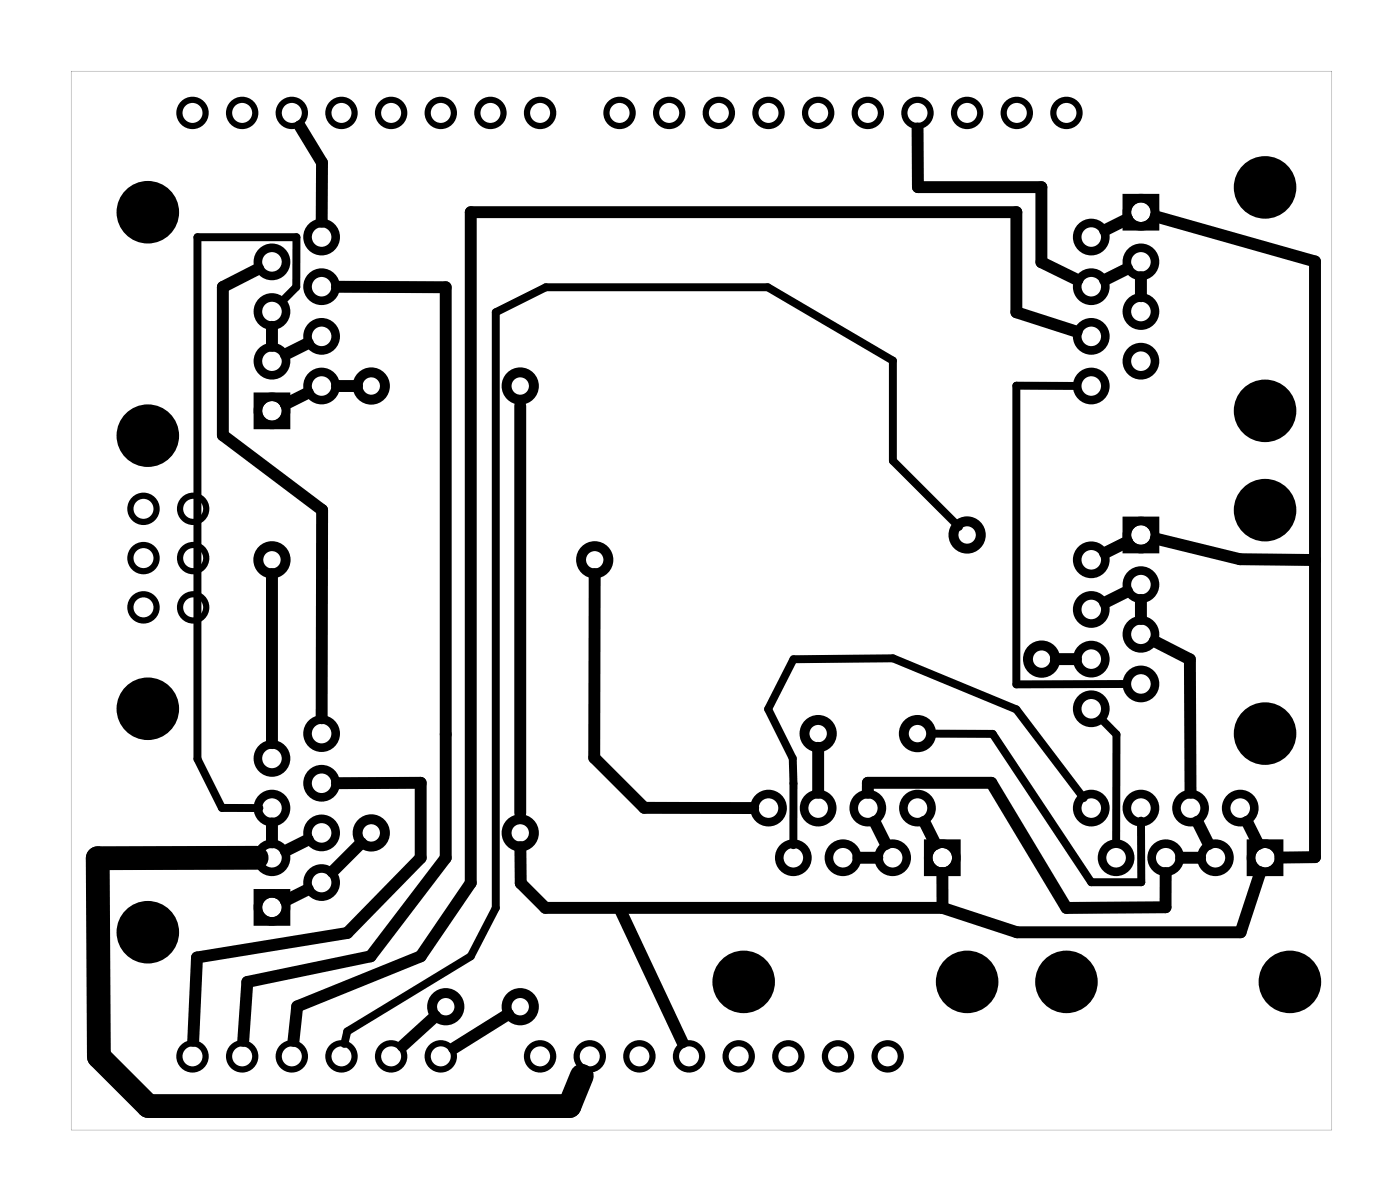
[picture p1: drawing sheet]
<svg xmlns="http://www.w3.org/2000/svg" width="72mm" height="61mm" viewBox="0 0 72 61" stroke-linecap="round" stroke-linejoin="round" font-family="sans-serif">
<g fill="#000">
<path d="M57.4 9.9v1.9h1.9v-1.9zM57.9 10.9a.5 .5 0 0 1 1 0 .5 .5 0 0 1-1 0z"/>
<path d="M3.6 3.6v54.2h64.5v-54.2zM3.6 3.6h64.5v54.2h-64.5z"/>
<path d="M13 20.1v1.9h1.9v-1.9zM13.4 21a.5 .5 0 0 1 1 0 .5 .5 0 0 1-1 0z"/>
<path d="M57.4 26.4v1.9h1.9v-1.9zM57.9 27.4a.5 .5 0 0 1 1 0 .5 .5 0 0 1-1 0z"/>
<path d="M13 45.5v1.9h1.9v-1.9zM13.4 46.4a.5 .5 0 0 1 1 0 .5 .5 0 0 1-1 0z"/>
<path d="M47.3 42.9v1.9h1.8v-1.9zM47.7 43.9a.5 .5 0 0 1 1 0 .5 .5 0 0 1-1 0z"/>
<path d="M63.8 42.9v1.9h1.9v-1.9zM64.2 43.9a.5 .5 0 0 1 1 0 .5 .5 0 0 1-1 0z"/>
</g>
<g fill="none" stroke="#000" stroke-width=".44">
<circle cx="13.9" cy="13.4" r=".72"/>
<circle cx="13.9" cy="15.9" r=".72"/>
<circle cx="13.9" cy="18.5" r=".72"/>
<circle cx="16.5" cy="12.1" r=".72"/>
<circle cx="16.5" cy="17.2" r=".72"/>
<circle cx="16.5" cy="14.7" r=".72"/>
<circle cx="16.5" cy="19.7" r=".72"/>
<circle cx="55.8" cy="12.1" r=".72"/>
<circle cx="55.8" cy="17.2" r=".72"/>
<circle cx="55.8" cy="14.7" r=".72"/>
<circle cx="55.8" cy="19.7" r=".72"/>
<circle cx="58.4" cy="10.9" r=".72"/>
<circle cx="58.4" cy="15.9" r=".72"/>
<circle cx="58.4" cy="13.4" r=".72"/>
<circle cx="58.4" cy="18.5" r=".72"/>
<circle cx="13.9" cy="38.8" r=".72"/>
<circle cx="13.9" cy="21" r=".72"/>
<circle cx="16.5" cy="37.5" r=".72"/>
<circle cx="55.8" cy="28.6" r=".72"/>
<circle cx="55.8" cy="33.7" r=".72"/>
<circle cx="55.8" cy="31.2" r=".72"/>
<circle cx="55.8" cy="36.3" r=".72"/>
<circle cx="58.4" cy="27.4" r=".72"/>
<circle cx="58.4" cy="29.9" r=".72"/>
<circle cx="58.4" cy="32.4" r=".72"/>
<circle cx="58.4" cy="35" r=".72"/>
<circle cx="13.9" cy="41.3" r=".72"/>
<circle cx="13.9" cy="43.9" r=".72"/>
<circle cx="13.9" cy="46.4" r=".72"/>
<circle cx="16.5" cy="40.1" r=".72"/>
<circle cx="16.5" cy="42.6" r=".72"/>
<circle cx="16.5" cy="45.1" r=".72"/>
<circle cx="39.3" cy="41.3" r=".72"/>
<circle cx="40.6" cy="43.9" r=".72"/>
<circle cx="41.9" cy="41.3" r=".72"/>
<circle cx="43.1" cy="43.9" r=".72"/>
<circle cx="44.4" cy="41.3" r=".72"/>
<circle cx="45.7" cy="43.9" r=".72"/>
<circle cx="46.9" cy="41.3" r=".72"/>
<circle cx="48.2" cy="43.9" r=".72"/>
<circle cx="55.8" cy="41.3" r=".72"/>
<circle cx="57.1" cy="43.9" r=".72"/>
<circle cx="58.4" cy="41.3" r=".72"/>
<circle cx="59.6" cy="43.9" r=".72"/>
<circle cx="60.9" cy="41.3" r=".72"/>
<circle cx="62.2" cy="43.9" r=".72"/>
<circle cx="63.4" cy="41.3" r=".72"/>
<circle cx="64.7" cy="43.9" r=".72"/>
</g>
<g fill="#000">
<circle cx="7.6" cy="10.9" r="1.6"/>
<circle cx="64.7" cy="9.6" r="1.6"/>
<circle cx="7.6" cy="36.3" r="1.6"/>
<circle cx="7.6" cy="22.3" r="1.6"/>
<circle cx="64.7" cy="26.1" r="1.6"/>
<circle cx="64.7" cy="21" r="1.6"/>
<circle cx="64.7" cy="37.5" r="1.6"/>
<circle cx="7.6" cy="47.7" r="1.6"/>
<circle cx="38" cy="50.2" r="1.6"/>
<circle cx="49.5" cy="50.2" r="1.6"/>
<circle cx="54.6" cy="50.2" r="1.6"/>
<circle cx="66" cy="50.2" r="1.6"/>
</g>
<g fill="none" stroke="#000" stroke-width=".32">
<circle cx="9.8" cy="5.8" r=".67"/>
<circle cx="12.4" cy="5.8" r=".67"/>
<circle cx="14.9" cy="5.8" r=".67"/>
<circle cx="17.5" cy="5.8" r=".67"/>
<circle cx="20" cy="5.8" r=".67"/>
<circle cx="22.5" cy="5.8" r=".67"/>
<circle cx="25.1" cy="5.8" r=".67"/>
<circle cx="27.6" cy="5.8" r=".67"/>
<circle cx="31.7" cy="5.8" r=".67"/>
<circle cx="34.2" cy="5.8" r=".67"/>
<circle cx="36.8" cy="5.8" r=".67"/>
<circle cx="39.3" cy="5.8" r=".67"/>
<circle cx="41.9" cy="5.8" r=".67"/>
<circle cx="44.4" cy="5.8" r=".67"/>
<circle cx="46.9" cy="5.8" r=".67"/>
<circle cx="49.5" cy="5.8" r=".67"/>
<circle cx="52" cy="5.8" r=".67"/>
<circle cx="54.6" cy="5.8" r=".67"/>
<circle cx="7.3" cy="31.1" r=".67"/>
<circle cx="7.3" cy="28.5" r=".67"/>
<circle cx="7.3" cy="26" r=".67"/>
<circle cx="9.9" cy="31.1" r=".67"/>
<circle cx="9.9" cy="28.5" r=".67"/>
<circle cx="9.9" cy="26" r=".67"/>
<circle cx="9.8" cy="54" r=".67"/>
<circle cx="12.4" cy="54" r=".67"/>
<circle cx="14.9" cy="54" r=".67"/>
<circle cx="17.5" cy="54" r=".67"/>
<circle cx="20" cy="54" r=".67"/>
<circle cx="22.5" cy="54" r=".67"/>
<circle cx="27.6" cy="54" r=".67"/>
<circle cx="30.2" cy="54" r=".67"/>
<circle cx="32.7" cy="54" r=".67"/>
<circle cx="35.2" cy="54" r=".67"/>
<circle cx="37.8" cy="54" r=".67"/>
<circle cx="40.3" cy="54" r=".67"/>
<circle cx="42.9" cy="54" r=".67"/>
<circle cx="45.4" cy="54" r=".67"/>
</g>
<g fill="none" stroke="#000" stroke-width=".51">
<circle cx="19" cy="19.7" r=".7"/>
<circle cx="26.6" cy="19.7" r=".7"/>
<circle cx="13.9" cy="28.6" r=".7"/>
<circle cx="30.4" cy="28.6" r=".7"/>
<circle cx="41.9" cy="37.5" r=".7"/>
<circle cx="46.9" cy="37.5" r=".7"/>
<circle cx="49.5" cy="27.4" r=".7"/>
<circle cx="53.3" cy="33.7" r=".7"/>
<circle cx="19" cy="42.6" r=".7"/>
<circle cx="22.8" cy="51.5" r=".7"/>
<circle cx="26.6" cy="51.5" r=".7"/>
<circle cx="26.6" cy="42.6" r=".7"/>
</g>
<g fill="none" stroke="#000" stroke-width=".61">
<path d="M13.2 13.8l-1.8 .9v7.6l5.1 3.8v10.6M13.9 16.7v1M15.3 6.5l1.2 1.8v3M15.8 17.6l-1.2 .5M17.2 14.7h5.6v29.2l-3.8 5-6.3 1.3-.3 3M17.2 19.7h1.1M46.9 6.6l.1 3h6.3v3.8l1.8 .9M55.1 17l-3.1-1v-5.1h-27.9v34.3l-2.6 3.7-6.3 2.6-.2 1.7M57.7 11.2l-1.2 .6M57.7 13.7l-1.2 .6M58.4 14.2v1M59.1 11.1l8.2 2.3v30.4l-1.8 .1"/>
<path d="M13.9 29.4v8.6M15.8 20.1l-1.2 .6M26.6 20.8v20.8M30.4 29.4v9.4l2.6 2.5h5.5M41.9 38.3v2.3M54 33.7h1M57.7 27.7l-1.2 .6M57.7 30.3l-1.2 .5M58.4 30.7v1M59.1 32.8l1.8 .9v6.9M59.1 27.6l4.3 1h3.9M13.9 42.1v1"/>
<path d="M15.8 45.5l-1.2 .6M15.8 43l-1.2 .5M17.2 40.1l4.3-.1v3.9l-3.7 3.8-7.7 1.3-.2 4.2M18.5 43.1l-1.5 1.5M22.3 52l-1.7 1.5M26 51.9l-2.8 1.7M26.6 43.3v1.9l1.3 1.2h20.3M31.7 46.4l3.2 6.9M43.9 43.9h1M44.4 40.6v-.6h6.3l3.9 6.4h5v-1.7M44.7 42l.6 1.2M47.3 42l.6 1.2"/>
<path d="M48.2 44.7v1.7M60.4 43.9h1M61.3 42l.5 1.2M63.8 42l.6 1.2M64.5 44.6l-1 3.1h-11.5l-3.8-1.3"/>
</g>
<path d="M13.1 43.9h-8.1l.1 10.1 2.5 2.6h21.5l.7-1.6" fill="none" stroke="#000" stroke-width="1.2"/>
<path d="M14.5 15.4l.7-.7v-2.6h-5.1v26.7l1.3 2.5h1.9M55 19.7h-3v15.3h5.6M47.7 37.5h3.1l5 7.6h2.6v-3.1M49.1 27l-3.4-3.4v-5.2l-6.4-3.7h-11.4l-2.5 1.3v30.4l-1.3 2.5-6.3 3.9-.2 .6M56.4 36.8l.7 .8v5.5M55.4 40.8l-3.4-4.5-6.3-2.6h-5.1l-1.3 2.6 1.3 2.5v4.4" fill="none" stroke="#000" stroke-width=".41"/>
</svg>
